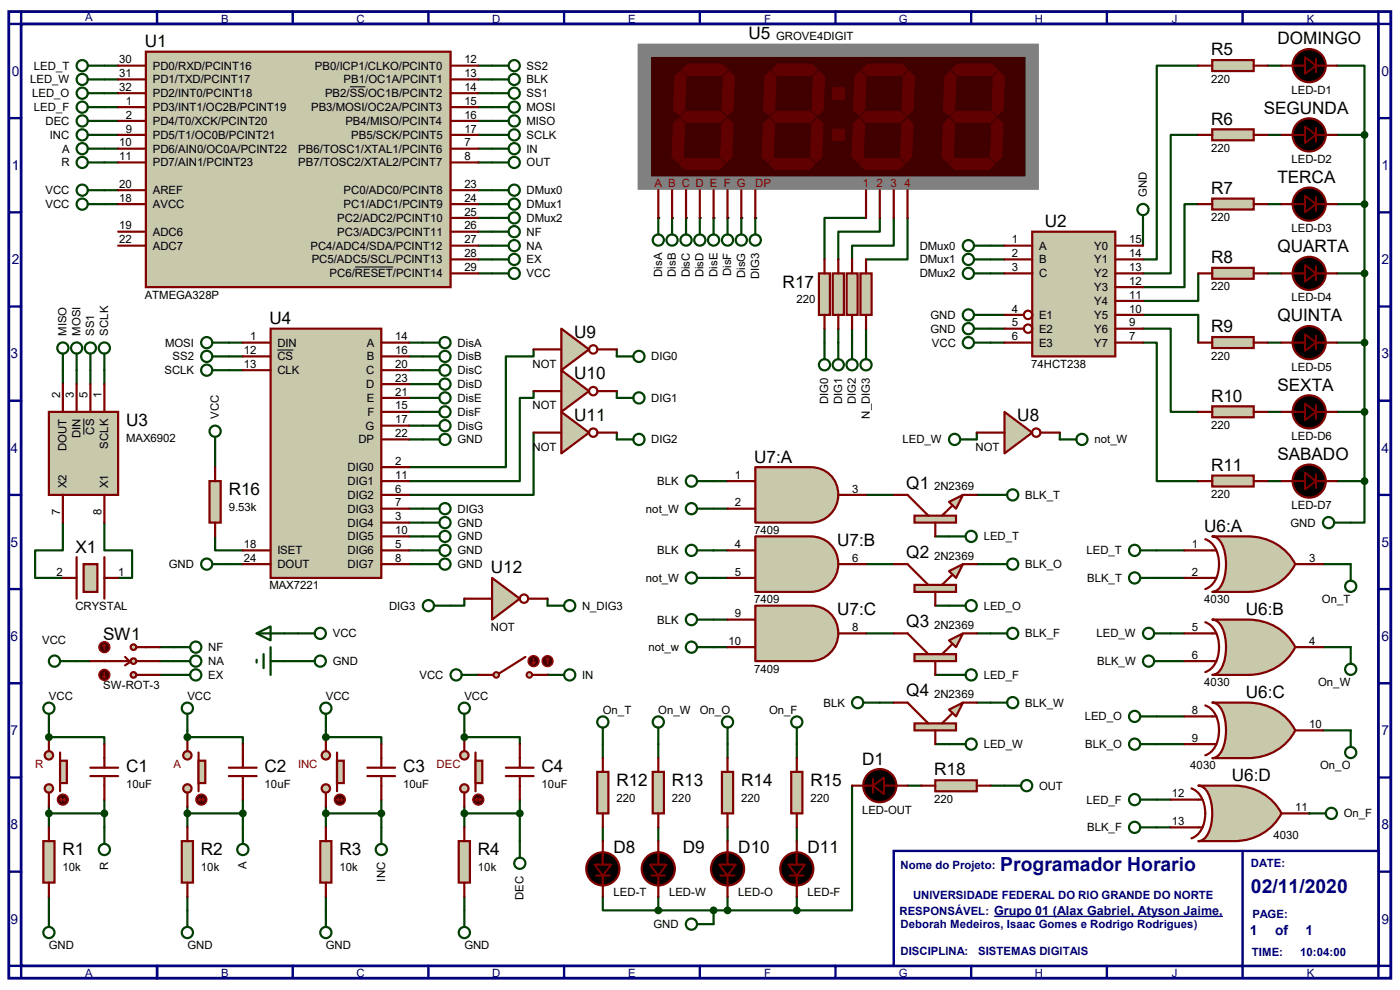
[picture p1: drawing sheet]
<svg xmlns="http://www.w3.org/2000/svg" width="297mm" height="210mm" viewBox="0 0 297 210" stroke-linecap="round" stroke-linejoin="round" font-family="sans-serif">
<defs><g id="words">
<g font-size="4.1" fill="#000080">
<text x="212.2" y="184.7">Programador Horario</text>
<text x="265.4" y="189.4">02/11/2020</text>
</g>
<g font-size="3.6">
<text x="30.7" y="10">U1</text>
<text x="158.8" y="8.2">U5</text>
<text x="256.9" y="11.7">R5</text>
<text x="271" y="9.4">DOMINGO</text>
<text x="256.9" y="26.4">R6</text>
<text x="268.1" y="24.1">SEGUNDA</text>
<text x="256.9" y="41.1">R7</text>
<text x="271" y="38.8">TERCA</text>
<text x="221.7" y="48.2">U2</text>
<text x="271" y="53.5">QUARTA</text>
<text x="256.9" y="55.8">R8</text>
<text x="166" y="61">R17</text>
<text x="57.1" y="68.7">U4</text>
<text x="121.8" y="71.7">U9</text>
<text x="256.9" y="70.5">R9</text>
<text x="271" y="68.2">QUINTA</text>
<text x="121.8" y="80.5">U10</text>
<text x="271" y="82.8">SEXTA</text>
<text x="121.8" y="89.3">U11</text>
<text x="215.8" y="89.3">U8</text>
<text x="256.9" y="85.2">R10</text>
<text x="26.8" y="90.4">U3</text>
<text x="160" y="98.1">U7:A</text>
<text x="256.9" y="99.9">R11</text>
<text x="271" y="97.5">SABADO</text>
<text x="48.5" y="105.1">R16</text>
<text x="192.3" y="103.6">Q1</text>
<text x="255.5" y="112.8">U6:A</text>
<text x="16" y="117.2">X1</text>
<text x="177.6" y="115.7">U7:B</text>
<text x="192.3" y="118.3">Q2</text>
<text x="104.1" y="121.6">U12</text>
<text x="177.6" y="130.4">U7:C</text>
<text x="264.3" y="130.4">U6:B</text>
<text x="21.9" y="135.7">SW1</text>
<text x="192.3" y="133">Q3</text>
<text x="192.3" y="147.7">Q4</text>
<text x="264.3" y="148">U6:C</text>
<text x="26.8" y="163.9">C1</text>
<text x="56.1" y="163.9">C2</text>
<text x="85.5" y="163.9">C3</text>
<text x="114.9" y="163.9">C4</text>
<text x="130.8" y="166.8">R12</text>
<text x="142.5" y="166.8">R13</text>
<text x="157.2" y="166.8">R14</text>
<text x="171.9" y="166.8">R15</text>
<text x="182.9" y="162.2">D1</text>
<text x="198.2" y="164.5">R18</text>
<text x="261.3" y="165.7">U6:D</text>
<text x="13.3" y="181.5">R1</text>
<text x="42.6" y="181.5">R2</text>
<text x="72" y="181.5">R3</text>
<text x="101.4" y="181.5">R4</text>
<text x="130.2" y="180.9">D8</text>
<text x="144.9" y="180.9">D9</text>
<text x="156.6" y="180.9">D10</text>
<text x="171.3" y="180.9">D11</text>
</g>
<g font-size="2.9" fill="#000080">
<text x="2.5" y="16.1">0</text>
<text x="293.1" y="16.1">0</text>
<text x="2.5" y="36.1">1</text>
<text x="293.1" y="36.1">1</text>
<text x="2.5" y="56">2</text>
<text x="293.1" y="56">2</text>
<text x="2.2" y="76">3</text>
<text x="293.1" y="76">3</text>
<text x="2.2" y="96">4</text>
<text x="293.1" y="96">4</text>
<text x="2.2" y="116">5</text>
<text x="293.1" y="116">5</text>
<text x="2.2" y="136">6</text>
<text x="293.1" y="136">6</text>
<text x="2.2" y="156">7</text>
<text x="293.1" y="156">7</text>
<text x="2.2" y="175.9">8</text>
<text x="293.1" y="175.9">8</text>
<text x="2.2" y="195.9">9</text>
<text x="293.1" y="195.9">9</text>
<text x="265.2" y="198.3">1</text>
<text x="270.5" y="198.3">of</text>
<text x="276.9" y="198.3">1</text>
</g>
<g font-size="2.4" fill="#000080">
<text x="18.1" y="4.5">A</text>
<text x="46.9" y="4.8">B</text>
<text x="75.6" y="4.8">C</text>
<text x="104.4" y="4.8">D</text>
<text x="133.3" y="4.8">E</text>
<text x="162.1" y="4.8">F</text>
<text x="190.7" y="4.8">G</text>
<text x="219.5" y="4.8">H</text>
<text x="248.6" y="4.8">J</text>
<text x="277.2" y="4.8">K</text>
<text x="191.1" y="184.4">Nome do Projeto:</text>
<text x="265.4" y="183.9">DATE:</text>
<text x="193.7" y="190.8">UNIVERSIDADE FEDERAL DO RIO GRANDE DO NORTE</text>
<text x="190.8" y="194">RESPONSÁVEL: Grupo 01 (Alax Gabriel, Atyson Jaime,</text>
<text x="191.1" y="196.8">Deborah Medeiros, Isaac Gomes e Rodrigo Rodrigues)</text>
<text x="265.7" y="194.7">PAGE:</text>
<text x="191.1" y="202.6">DISCIPLINA:</text>
<text x="207.5" y="202.6">SISTEMAS DIGITAIS</text>
<text x="265.6" y="202.8">TIME:</text>
<text x="275.8" y="202.8">10:04:00</text>
<text x="18.1" y="207.2">A</text>
<text x="46.9" y="207.2">B</text>
<text x="75.6" y="207.2">C</text>
<text x="104.4" y="207.2">D</text>
<text x="133.3" y="207.2">E</text>
<text x="162.1" y="207.2">F</text>
<text x="190.7" y="207.2">G</text>
<text x="219.5" y="207.2">H</text>
<text x="248.6" y="207.2">J</text>
<text x="277.2" y="207.2">K</text>
</g>
<g font-size="2.4">
<text x="164.7" y="8.6">GROVE4DIGIT</text>
<text x="6.4" y="17.7">LED_W</text>
<text x="7.2" y="14.8">LED_T</text>
<text x="25.3" y="16.3">31</text>
<text x="25.3" y="13.4">30</text>
<text x="32.4" y="17.7">PD1/TXD/PCINT17</text>
<text x="32.4" y="14.8">PD0/RXD/PCINT16</text>
<text x="66.8" y="14.8">PB0/ICP1/CLKO/PCINT0</text>
<text x="72.9" y="17.7">PB1/OC1A/PCINT1</text>
<text x="98.5" y="13.4">12</text>
<text x="98.5" y="16.3">13</text>
<text x="111.7" y="17.7">BLK</text>
<text x="111.7" y="14.8">SS2</text>
<text x="256.9" y="17.5">220</text>
<text x="6.8" y="20.6">LED_O</text>
<text x="7.2" y="23.6">LED_F</text>
<text x="25.3" y="19.3">32</text>
<text x="26.7" y="22.2">1</text>
<text x="32.4" y="23.6">PD3/INT1/OC2B/PCINT19</text>
<text x="32.4" y="20.6">PD2/INT0/PCINT18</text>
<text x="66" y="23.6">PB3/MOSI/OC2A/PCINT3</text>
<text x="69" y="20.6">PB2/SS/OC1B/PCINT2</text>
<text x="98.5" y="22.2">15</text>
<text x="98.5" y="19.3">14</text>
<text x="111.7" y="23.6">MOSI</text>
<text x="111.7" y="20.6">SS1</text>
<text x="274" y="19.9">LED-D1</text>
<text x="9.7" y="26.5">DEC</text>
<text x="10.6" y="29.5">INC</text>
<text x="26.7" y="28.1">9</text>
<text x="26.7" y="25.1">2</text>
<text x="32.4" y="29.5">PD5/T1/OC0B/PCINT21</text>
<text x="32.4" y="26.5">PD4/T0/XCK/PCINT20</text>
<text x="73.3" y="26.5">PB4/MISO/PCINT4</text>
<text x="74.5" y="29.5">PB5/SCK/PCINT5</text>
<text x="98.5" y="25.1">16</text>
<text x="98.5" y="28.1">17</text>
<text x="111.7" y="29.5">SCLK</text>
<text x="111.7" y="26.5">MISO</text>
<text x="13" y="35.3">R</text>
<text x="13.2" y="32.4">A</text>
<text x="25.3" y="31">10</text>
<text x="25.3" y="34">11</text>
<text x="32.4" y="32.4">PD6/AIN0/OC0A/PCINT22</text>
<text x="32.4" y="35.3">PD7/AIN1/PCINT23</text>
<text x="63.3" y="35.3">PB7/TOSC2/XTAL2/PCINT7</text>
<text x="63.3" y="32.4">PB6/TOSC1/XTAL1/PCINT6</text>
<text x="98.5" y="34">8</text>
<text x="98.5" y="31">7</text>
<text x="111.7" y="32.4">IN</text>
<text x="111.7" y="35.3">OUT</text>
<text x="256.9" y="32.2">220</text>
<text x="274" y="34.5">LED-D2</text>
<text x="9.7" y="41.2">VCC</text>
<text x="25.3" y="39.8">20</text>
<text x="32.4" y="41.2">AREF</text>
<text x="72.9" y="41.2">PC0/ADC0/PCINT8</text>
<text x="98.5" y="39.8">23</text>
<text x="111.7" y="41.2">DMux0</text>
<text x="243.3" y="41.8" transform="rotate(-90 243.3 41.8)">GND</text>
<text x="9.7" y="44.2">VCC</text>
<text x="25.3" y="42.8">18</text>
<text x="32.4" y="44.2">AVCC</text>
<text x="71.5" y="47.1">PC2/ADC2/PCINT10</text>
<text x="72.9" y="44.2">PC1/ADC1/PCINT9</text>
<text x="98.5" y="45.7">25</text>
<text x="98.5" y="42.8">24</text>
<text x="111.7" y="47.1">DMux2</text>
<text x="111.7" y="44.2">DMux1</text>
<text x="256.9" y="46.9">220</text>
<text x="25.3" y="48.6">19</text>
<text x="25.3" y="51.6">22</text>
<text x="32.4" y="50">ADC6</text>
<text x="32.4" y="53">ADC7</text>
<text x="65.9" y="53">PC4/ADC4/SDA/PCINT12</text>
<text x="71.5" y="50">PC3/ADC3/PCINT11</text>
<text x="98.5" y="51.6">27</text>
<text x="98.5" y="48.6">26</text>
<text x="111.7" y="50">NF</text>
<text x="111.7" y="53">NA</text>
<text x="195.1" y="53">DMux0</text>
<text x="214.7" y="51.6">1</text>
<text x="220.4" y="53">A</text>
<text x="232.2" y="53">Y0</text>
<text x="239.5" y="51.6">15</text>
<text x="274" y="49.2">LED-D3</text>
<text x="66.1" y="55.9">PC5/ADC5/SCL/PCINT13</text>
<text x="69.9" y="58.8">PC6/RESET/PCINT14</text>
<text x="98.5" y="57.5">29</text>
<text x="98.5" y="54.5">28</text>
<text x="111.7" y="55.9">EX</text>
<text x="111.7" y="58.8">VCC</text>
<text x="140.5" y="58.7" transform="rotate(-90 140.5 58.7)">DisA</text>
<text x="143.4" y="58.7" transform="rotate(-90 143.4 58.7)">DisB</text>
<text x="146.3" y="58.8" transform="rotate(-90 146.3 58.8)">DisC</text>
<text x="149.3" y="58.8" transform="rotate(-90 149.3 58.8)">DisD</text>
<text x="152.2" y="58.7" transform="rotate(-90 152.2 58.7)">DisE</text>
<text x="155.2" y="58.6" transform="rotate(-90 155.2 58.6)">DisF</text>
<text x="158.1" y="59" transform="rotate(-90 158.1 59)">DisG</text>
<text x="161" y="59.3" transform="rotate(-90 161 59.3)">DIG3</text>
<text x="195.1" y="55.9">DMux1</text>
<text x="195.1" y="58.8">DMux2</text>
<text x="214.7" y="54.5">2</text>
<text x="214.7" y="57.5">3</text>
<text x="220.4" y="55.9">B</text>
<text x="220.4" y="58.8">C</text>
<text x="232.2" y="55.9">Y1</text>
<text x="232.2" y="58.8">Y2</text>
<text x="239.5" y="54.5">14</text>
<text x="239.5" y="57.5">13</text>
<text x="30.7" y="63.4">ATMEGA328P</text>
<text x="169" y="64.3">220</text>
<text x="232.2" y="61.8">Y3</text>
<text x="232.2" y="64.7">Y4</text>
<text x="239.5" y="60.4">12</text>
<text x="239.5" y="63.3">11</text>
<text x="256.9" y="61.6">220</text>
<text x="274" y="63.9">LED-D4</text>
<text x="14.1" y="71.2" transform="rotate(-90 14.1 71.2)">MISO</text>
<text x="17.1" y="71.2" transform="rotate(-90 17.1 71.2)">MOSI</text>
<text x="20" y="71.2" transform="rotate(-90 20 71.2)">SS1</text>
<text x="22.9" y="71.2" transform="rotate(-90 22.9 71.2)">SCLK</text>
<text x="197.4" y="67.6">GND</text>
<text x="197.4" y="70.6">GND</text>
<text x="214.7" y="69.2">5</text>
<text x="214.7" y="66.3">4</text>
<text x="220.4" y="70.6">E2</text>
<text x="220.4" y="67.6">E1</text>
<text x="232.2" y="67.6">Y5</text>
<text x="232.2" y="70.6">Y6</text>
<text x="239.5" y="66.3">10</text>
<text x="239.5" y="69.2">9</text>
<text x="35" y="73.5">MOSI</text>
<text x="36.6" y="76.5">SS2</text>
<text x="51.7" y="75.1">12</text>
<text x="53.1" y="72.2">1</text>
<text x="58.8" y="73.5">DIN</text>
<text x="58.8" y="76.5">CS</text>
<text x="77.8" y="73.5">A</text>
<text x="77.8" y="76.5">B</text>
<text x="83.8" y="72.2">14</text>
<text x="83.8" y="75.1">16</text>
<text x="97.1" y="73.5">DisA</text>
<text x="97.1" y="76.5">DisB</text>
<text x="138.2" y="76.5">DIG0</text>
<text x="197.7" y="73.5">VCC</text>
<text x="214.7" y="72.2">6</text>
<text x="220.4" y="73.5">E3</text>
<text x="232.2" y="73.5">Y7</text>
<text x="239.5" y="72.2">7</text>
<text x="256.9" y="76.3">220</text>
<text x="34.9" y="79.4">SCLK</text>
<text x="51.7" y="78">13</text>
<text x="58.8" y="79.4">CLK</text>
<text x="77.7" y="79.4">C</text>
<text x="77.7" y="82.3">D</text>
<text x="83.8" y="78">20</text>
<text x="83.8" y="81">23</text>
<text x="83.8" y="83.9">21</text>
<text x="97.1" y="82.3">DisD</text>
<text x="97.1" y="79.4">DisC</text>
<text x="113" y="78.1">NOT</text>
<text x="218.7" y="78.1">74HCT238</text>
<text x="274" y="78.6">LED-D5</text>
<text x="12.7" y="84.4" transform="rotate(-90 12.7 84.4)">2</text>
<text x="15.7" y="84.4" transform="rotate(-90 15.7 84.4)">3</text>
<text x="18.6" y="84.4" transform="rotate(-90 18.6 84.4)">5</text>
<text x="21.5" y="84.4" transform="rotate(-90 21.5 84.4)">1</text>
<text x="46.4" y="88.8" transform="rotate(-90 46.4 88.8)">VCC</text>
<text x="77.8" y="85.3">E</text>
<text x="77.9" y="88.2">F</text>
<text x="83.8" y="86.9">15</text>
<text x="83.8" y="89.8">17</text>
<text x="97.1" y="85.3">DisE</text>
<text x="97.1" y="88.2">DisF</text>
<text x="113" y="86.9">NOT</text>
<text x="138.2" y="85.3">DIG1</text>
<text x="175.7" y="85.7" transform="rotate(-90 175.7 85.7)">DIG0</text>
<text x="178.6" y="85.7" transform="rotate(-90 178.6 85.7)">DIG1</text>
<text x="181.6" y="85.7" transform="rotate(-90 181.6 85.7)">DIG2</text>
<text x="184.5" y="88.8" transform="rotate(-90 184.5 88.8)">N_DIG3</text>
<text x="14.1" y="95.7" transform="rotate(-90 14.1 95.7)">DOUT</text>
<text x="17.1" y="93" transform="rotate(-90 17.1 93)">DIN</text>
<text x="20" y="92.2" transform="rotate(-90 20 92.2)">CS</text>
<text x="22.9" y="95.2" transform="rotate(-90 22.9 95.2)">SCLK</text>
<text x="26.8" y="93.7">MAX6902</text>
<text x="76" y="94.1">DP</text>
<text x="77.5" y="91.1">G</text>
<text x="83.8" y="92.7">22</text>
<text x="97.1" y="91.1">DisG</text>
<text x="97.1" y="94.1">GND</text>
<text x="113" y="95.7">NOT</text>
<text x="138.2" y="94.1">DIG2</text>
<text x="191.5" y="94.1">LED_W</text>
<text x="207" y="95.7">NOT</text>
<text x="232.2" y="94.1">not_W</text>
<text x="256.9" y="91">220</text>
<text x="274" y="93.3">LED-D6</text>
<text x="73.7" y="99.9">DIG0</text>
<text x="83.8" y="98.6">2</text>
<text x="83.8" y="101.6">11</text>
<text x="155.9" y="101.6">1</text>
<text x="14.1" y="103.5" transform="rotate(-90 14.1 103.5)">X2</text>
<text x="22.9" y="103.5" transform="rotate(-90 22.9 103.5)">X1</text>
<text x="73.7" y="102.9">DIG1</text>
<text x="73.7" y="105.8">DIG2</text>
<text x="83.8" y="104.5">6</text>
<text x="83.8" y="107.4">7</text>
<text x="139.4" y="102.9">BLK</text>
<text x="155.9" y="107.4">2</text>
<text x="180.8" y="104.5">3</text>
<text x="198.2" y="104">2N2369</text>
<text x="217.5" y="105.8">BLK_T</text>
<text x="256.9" y="105.7">220</text>
<text x="274" y="108">LED-D7</text>
<text x="12.7" y="109.3" transform="rotate(-90 12.7 109.3)">7</text>
<text x="21.5" y="109.3" transform="rotate(-90 21.5 109.3)">8</text>
<text x="48.5" y="108.4">9.53k</text>
<text x="73.7" y="108.8">DIG3</text>
<text x="73.7" y="111.7">DIG4</text>
<text x="83.8" y="110.4">3</text>
<text x="83.8" y="113.3">10</text>
<text x="97.1" y="111.7">GND</text>
<text x="97.1" y="108.8">DIG3</text>
<text x="137" y="108.8">not_W</text>
<text x="160" y="113.3">7409</text>
<text x="273.8" y="111.7">GND</text>
<text x="51.7" y="116.2">18</text>
<text x="51.7" y="119.2">24</text>
<text x="58.8" y="117.6">ISET</text>
<text x="73.7" y="114.6">DIG5</text>
<text x="73.7" y="117.6">DIG6</text>
<text x="83.8" y="116.2">5</text>
<text x="83.8" y="119.2">8</text>
<text x="97.1" y="114.6">GND</text>
<text x="97.1" y="117.6">GND</text>
<text x="139.4" y="117.6">BLK</text>
<text x="155.9" y="116.2">4</text>
<text x="180.8" y="119.2">6</text>
<text x="198.2" y="118.7">2N2369</text>
<text x="208.7" y="114.6">LED_T</text>
<text x="230.5" y="117.6">LED_T</text>
<text x="252.9" y="116.2">1</text>
<text x="277.7" y="119.2">3</text>
<text x="12" y="122.1">2</text>
<text x="25.1" y="122.1">1</text>
<text x="35.8" y="120.5">GND</text>
<text x="57.1" y="125.1">MAX7221</text>
<text x="58.8" y="120.5">DOUT</text>
<text x="73.7" y="120.5">DIG7</text>
<text x="97.1" y="120.5">GND</text>
<text x="137" y="123.4">not_W</text>
<text x="155.9" y="122.1">5</text>
<text x="217.5" y="120.5">BLK_O</text>
<text x="230.6" y="123.4">BLK_T</text>
<text x="252.9" y="122.1">2</text>
<text x="16" y="129.5">CRYSTAL</text>
<text x="82.5" y="129.3">DIG3</text>
<text x="123.5" y="129.3">N_DIG3</text>
<text x="155.9" y="130.9">9</text>
<text x="160" y="128">7409</text>
<text x="208.7" y="129.3">LED_O</text>
<text x="255.5" y="128">4030</text>
<text x="280.5" y="127.8">On_T</text>
<text x="8.9" y="136.6">VCC</text>
<text x="70.6" y="135.2">VCC</text>
<text x="104.1" y="133.9">NOT</text>
<text x="139.4" y="132.3">BLK</text>
<text x="154.6" y="136.8">10</text>
<text x="180.8" y="133.9">8</text>
<text x="198.2" y="133.4">2N2369</text>
<text x="217.5" y="135.2">BLK_F</text>
<text x="232.6" y="135.2">LED_W</text>
<text x="252.9" y="133.9">5</text>
<text x="277.7" y="136.8">4</text>
<text x="44.2" y="138.1">NF</text>
<text x="44.2" y="141.1">NA</text>
<text x="70.6" y="141.1">GND</text>
<text x="137.6" y="138.1">not_w</text>
<text x="160" y="142.7">7409</text>
<text x="232.7" y="141.1">BLK_W</text>
<text x="252.9" y="139.7">6</text>
<text x="10.4" y="148.4">VCC</text>
<text x="21.9" y="146.2">SW-ROT-3</text>
<text x="39.8" y="148.4">VCC</text>
<text x="44.2" y="144">EX</text>
<text x="69.1" y="148.4">VCC</text>
<text x="89" y="144">VCC</text>
<text x="98.5" y="148.4">VCC</text>
<text x="123.5" y="144">IN</text>
<text x="174.7" y="149.9">BLK</text>
<text x="198.2" y="148.1">2N2369</text>
<text x="208.7" y="144">LED_F</text>
<text x="217.5" y="149.9">BLK_W</text>
<text x="255.5" y="145.6">4030</text>
<text x="279.7" y="145.5">On_W</text>
<text x="127.9" y="151.4">On_T</text>
<text x="139.7" y="151.4">On_W</text>
<text x="148.5" y="151.4">On_O</text>
<text x="163.2" y="151.4">On_F</text>
<text x="230.1" y="152.8">LED_O</text>
<text x="252.9" y="151.5">8</text>
<text x="277.7" y="154.4">10</text>
<text x="208.7" y="158.7">LED_W</text>
<text x="230.3" y="158.7">BLK_O</text>
<text x="252.9" y="157.4">9</text>
<text x="26.8" y="167.2">10uF</text>
<text x="56.1" y="167.2">10uF</text>
<text x="85.5" y="167.2">10uF</text>
<text x="114.9" y="167.2">10uF</text>
<text x="220.4" y="167.5">OUT</text>
<text x="252.5" y="163.2">4030</text>
<text x="280.1" y="163.1">On_O</text>
<text x="130.8" y="170.1">220</text>
<text x="142.5" y="170.1">220</text>
<text x="157.2" y="170.1">220</text>
<text x="171.9" y="170.1">220</text>
<text x="182.9" y="172.6">LED-OUT</text>
<text x="198.2" y="170.3">220</text>
<text x="230.5" y="170.5">LED_F</text>
<text x="248.6" y="169.1">12</text>
<text x="274.8" y="172">11</text>
<text x="285.1" y="173.4">On_F</text>
<text x="230.6" y="176.4">BLK_F</text>
<text x="248.6" y="175">13</text>
<text x="270.2" y="177.9">4030</text>
<text x="13.3" y="184.8">10k</text>
<text x="22.9" y="184.6" transform="rotate(-90 22.9 184.6)">R</text>
<text x="42.6" y="184.8">10k</text>
<text x="52.3" y="184.4" transform="rotate(-90 52.3 184.4)">A</text>
<text x="72" y="184.8">10k</text>
<text x="101.4" y="184.8">10k</text>
<text x="81.7" y="187" transform="rotate(-90 81.7 187)">INC</text>
<text x="111.1" y="190.9" transform="rotate(-90 111.1 190.9)">DEC</text>
<text x="130.2" y="190.1">LED-T</text>
<text x="141.9" y="190.1">LED-W</text>
<text x="156.6" y="190.1">LED-O</text>
<text x="171.3" y="190.1">LED-F</text>
<text x="138.6" y="196.9">GND</text>
<text x="10.4" y="201.3">GND</text>
<text x="39.8" y="201.3">GND</text>
<text x="69.1" y="201.3">GND</text>
<text x="98.5" y="201.3">GND</text>
</g>
<g font-size="2.4" fill="#800000">
<text x="138.9" y="39.6">A B C D E F G</text>
<text x="160.2" y="39.6">DP</text>
<text x="183" y="39.6">1 2 3 4</text>
<text x="7.5" y="163">R</text>
<text x="36.8" y="163">A</text>
<text x="63.2" y="163">INC</text>
<text x="92.6" y="163">DEC</text>
</g>
</g></defs>
<path d="M1.9 2.5h293.2v205h-293.2zM4.5 5.1h287.9v199.8h-287.9z" fill="none" stroke="#000080" stroke-width=".59"/>
<path d="M4.5 2.5v2.6h-2.6M33.3 2.5v2.6" fill="none" stroke="#000080" stroke-width=".51"/>
<path d="M189.6 180.5h102.8v24.4h-102.8z" fill="#fff" stroke="#000080" stroke-width=".51"/>
<g fill="none" stroke="#000080" stroke-width=".51">
<path d="M62.1 2.5v2.6M90.9 2.5v2.6M119.7 2.5v2.6M148.5 2.5v2.6M177.2 2.5v2.6M206 2.5v2.6M234.8 2.5v2.6M263.6 2.5v2.6M292.4 2.5v2.6h2.7M1.9 25.1h2.6M292.4 25.1h2.7M1.9 45h2.6"/>
<path d="M292.4 45h2.7M1.9 65h2.6M292.4 65h2.7M1.9 85h2.6M292.4 85h2.7M1.9 105h2.6M292.4 105h2.7M1.9 125h2.6M292.4 125h2.7M1.9 144.9h2.6M292.4 144.9h2.7M1.9 164.9h2.6"/>
<path d="M292.4 164.9h2.7M1.9 184.9h2.6M263.6 180.5v27M292.4 184.9h2.7M1.9 204.9h2.6v2.6M33.3 204.9v2.6M62.1 204.9v2.6M90.9 204.9v2.6M119.7 204.9v2.6M148.5 204.9v2.6M177.2 204.9v2.6M206 204.9v2.6"/>
<path d="M234.8 204.9v2.6M295.1 204.9h-2.7v2.6"/>
</g>
<path d="M210.9 194.4h48.5" fill="none" stroke="#000080" stroke-width=".3"/>
<path d="M22.1 40.3h3M22.1 43.3h3M60.3 134.4h2.9M10.4 154.9v1.5M60.3 140.3h2.9M10.4 190.2v2.9" fill="none" stroke="#004000" stroke-width=".47"/>
<circle cx="10.4" cy="156.4" r=".23" fill="#004000"/>
<path d="M10.4 156.4h11.7v1.5M39.8 154.9v1.5M10.4 171.1v4.4M10.4 172.6h11.7M22.1 169.6v5.9M39.8 190.2v2.9" fill="none" stroke="#004000" stroke-width=".47"/>
<circle cx="39.8" cy="156.4" r=".23" fill="#004000"/>
<path d="M39.8 156.4h11.7v1.5M69.1 154.9v1.5M39.8 171.1v4.4M39.8 172.6h11.7M51.5 169.6v5.9M69.1 190.2v2.9" fill="none" stroke="#004000" stroke-width=".47"/>
<circle cx="69.1" cy="156.4" r=".23" fill="#004000"/>
<path d="M69.1 156.4h11.8v1.5M98.5 154.9v1.5M69.1 171.1v4.4M69.1 172.6h11.8M80.9 169.6v5.9M98.5 190.2v2.9" fill="none" stroke="#004000" stroke-width=".47"/>
<circle cx="98.5" cy="156.4" r=".23" fill="#004000"/>
<g fill="none" stroke="#004000" stroke-width=".47">
<path d="M22.1 13.9h3M22.1 16.8h3M22.1 19.8h3M101.5 16.8h2.9M101.5 19.8h2.9M254.2 13.9h-8.8v41.1h-2.9M268.9 13.9h3M283.6 13.9h5.9v14.7M22.1 28.6h3M22.1 22.7h3M22.1 25.7h3M22.1 31.5h3"/>
<path d="M22.1 34.5h3M101.5 28.6h2.9M101.5 22.7h2.9M101.5 25.7h2.9M101.5 31.5h2.9M101.5 34.5h2.9M254.2 28.6h-5.8v29.4h-5.9M268.9 28.6h3M283.6 28.6h5.9M289.5 28.6v73.5M101.5 43.3h2.9M101.5 58h2.9"/>
<path d="M101.5 52.1h2.9M101.5 55h2.9M101.5 40.3h2.9M101.5 46.2h2.9M101.5 49.1h2.9M186.6 46.2v2.9h-8.8v5.9M189.6 46.2v5.9h-8.8v2.9M192.5 46.2v8.8h-8.8M210.1 58h3M210.1 52.1h3M210.1 55h3M242.5 49.1v3"/>
<path d="M254.2 43.3h-2.9v17.6h-8.8M254.2 58v5.8h-11.7M268.9 43.3h3M268.9 58h3M283.6 43.3h5.9M283.6 58h5.9M13.3 78.5v3M16.3 78.5v3M19.2 78.5v3M22.1 78.5v3M48.6 72.7h2.9M48.6 75.6h2.9"/>
<path d="M48.6 78.5h2.9M86.8 72.7h2.9M86.8 75.6h2.9M86.8 78.5h2.9M210.1 72.7h3M210.1 66.8h3M210.1 69.7h3M242.5 66.8h11.7v5.9M242.5 69.7h5.9v17.7h5.8M242.5 72.7h2.9v29.4h8.8M268.9 72.7h3M283.6 72.7h5.9"/>
<path d="M45.6 96.2v2.9M86.8 87.4h2.9M86.8 81.5h2.9M86.8 84.4h2.9M86.8 90.3h2.9M86.8 93.2h2.9M207.2 91.8v1.4M224.8 91.8v1.4M268.9 87.4h3M283.6 87.4h5.9M13.3 110.9v5.9h-5.8v5.8h5.8M22.1 110.9v5.9h5.9v5.8h-2.9"/>
<path d="M45.6 113.8v3h5.9M48.6 119.7h2.9M86.8 119.7h2.9M86.8 110.9h2.9M86.8 113.8h2.9M86.8 116.8h2.9M151.4 102.1h2.9M151.4 116.8h2.9M151.4 107.9h2.9M183.7 119.7h5.9M183.7 105h5.9M198.4 113.8h2.9"/>
<path d="M207.2 119.7h2.9M207.2 105h2.9M268.9 102.1h3M283.6 102.1h5.9M289.5 102.1v8.8h-2.9M33.9 137.3h2.9M151.4 137.3h2.9M151.4 122.6h2.9M151.4 131.4h2.9M183.7 134.4h5.9M198.4 128.5h2.9M207.2 134.4h2.9"/>
<path d="M16.3 140.3h2.9M33.9 140.3h2.9M33.9 143.2h2.9M98.5 156.4h11.8v1.5M127.9 157.9v2.9M139.7 157.9v2.9M154.3 157.9v2.9M169 157.9v2.9M186.6 149.1h3M198.4 143.2h2.9M198.4 157.9h2.9M207.2 149.1h2.9"/>
<path d="M98.5 171.1v4.4M98.5 172.6h11.8M110.3 169.6v8.8M127.9 175.5v2.9M139.7 175.5v2.9M154.3 175.5v2.9M169 175.5v2.9"/>
</g>
<g fill="#004000">
<circle cx="139.7" cy="46.2" r=".23"/>
<circle cx="142.6" cy="46.2" r=".23"/>
<circle cx="145.5" cy="46.2" r=".23"/>
<circle cx="148.5" cy="46.2" r=".23"/>
<circle cx="151.4" cy="46.2" r=".23"/>
<circle cx="154.3" cy="46.2" r=".23"/>
<circle cx="157.3" cy="46.2" r=".23"/>
<circle cx="160.2" cy="46.2" r=".23"/>
</g>
<g fill="none" stroke="#004000" stroke-width=".47">
<path d="M183.7 46.2h-8.8v8.8M113.2 74.1v1.5h-5.9v23.5h-20.5M130.9 74.1v1.5M174.9 69.7v3M177.8 69.7v3M180.8 69.7v3M183.7 69.7v3M113.2 83v1.4h-2.9v17.7h-23.5M113.2 91.8v13.2h-26.4M130.9 83v1.4M130.9 91.8v1.4M245.4 116.8h5.9"/>
<path d="M280.7 119.7h5.9M116.2 127v1.5M245.4 122.6h5.9M248.4 134.4h2.9M280.7 137.3h5.9M245.4 152h5.9M245.4 157.9h5.9M248.4 140.3h2.9M280.7 154.9h5.9M245.4 169.6h3M245.4 175.5h3"/>
</g>
<circle cx="277.7" cy="172.6" r=".23" fill="#004000"/>
<path d="M101.5 13.9h2.9M86.8 107.9h2.9M98.5 127v1.5h-2.9M127.9 190.2v2.9h11.8M139.7 190.2v2.9M151.4 193.1v2.9M154.3 190.2v2.9h-14.6" fill="none" stroke="#004000" stroke-width=".47"/>
<g fill="#004000">
<circle cx="101.5" cy="143.2" r=".23"/>
<circle cx="116.2" cy="143.2" r=".23"/>
</g>
<path d="M180.8 166.7v26.4h-11.8M192.5 166.7h3M210.1 166.7h3M154.3 193.1h14.7M169 190.2v2.9" fill="none" stroke="#004000" stroke-width=".47"/>
<path d="M30.9 11h64.7v49.9h-64.7z" fill="#c8c8aa" stroke="#800000" stroke-width=".47"/>
<g fill="none" stroke="#800000" stroke-width=".47">
<path d="M25.1 13.9h5.8M25.1 16.8h5.8M25.1 19.8h5.8M95.6 13.9h5.9M95.6 16.8h5.9M95.6 19.8h5.9M25.1 22.7h5.8M25.1 31.5h5.8M25.1 28.6h5.8M25.1 25.7h5.8M25.1 34.5h5.8M95.6 22.7h5.9"/>
<path d="M95.6 31.5h5.9M95.6 28.6h5.9M95.6 25.7h5.9M95.6 34.5h5.9M25.1 52.1h5.8M25.1 49.1h5.8M25.1 43.3h5.8M25.1 40.3h5.8M95.6 58h5.9M95.6 55h5.9M95.6 52.1h5.9M95.6 49.1h5.9"/>
<path d="M95.6 46.2h5.9M95.6 43.3h5.9M95.6 40.3h5.9"/>
</g>
<path d="M74.3 18.4h3.2M75.4 56.6h8" fill="none" stroke="#000" stroke-width=".21"/>
<g fill="none" stroke="#004000" stroke-width=".47">
<path d="M18.6 40.3h3.5M18.6 43.3h3.5M54.4 134.4l3-1.5v2.9zM54.4 134.4h5.9M54.4 140v.5M55.9 138.8v2.9M57.4 137.3v5.9M63.2 134.4h3.6M10.4 151.4v3.5M57.4 140.3h2.9M63.2 140.3h3.6"/>
<circle cx="17.4" cy="40.3" r="1.19"/>
<circle cx="17.4" cy="43.3" r="1.19"/>
<circle cx="67.9" cy="134.4" r="1.19"/>
<circle cx="10.4" cy="150.2" r="1.19"/>
<circle cx="67.9" cy="140.3" r="1.19"/>
</g>
<g fill="#c8c8aa" stroke="#800000" stroke-width=".47">
<circle cx="10.4" cy="167.3" r=".89"/>
<circle cx="10.4" cy="160.2" r=".89"/>
</g>
<path d="M12.7 159.6v8.3" fill="none" stroke="#800000" stroke-width=".47"/>
<path d="M12.7 161.4h1.5v4.7h-1.5z" fill="#c8c8aa" stroke="#800000" stroke-width=".47"/>
<path d="M10.4 156.4v2.9M10.4 168.1v3" fill="none" stroke="#800000" stroke-width=".47"/>
<circle cx="13.3" cy="169.6" r="1.19" fill="#400000" stroke="#f00" stroke-width=".25"/>
<path d="M12.7 169.6h1.2M12.7 169.6l.3 .3M13 169.3l-.3 .3M13.6 169.3l.3 .3M13.9 169.6l-.3 .3" fill="none" stroke="#f00" stroke-width=".25"/>
<path d="M9.2 178.4h2.4v8.8h-2.4z" fill="#c8c8aa" stroke="#800000" stroke-width=".47"/>
<path d="M22.1 157.9v5M10.4 175.5v2.9M19.2 164.6h5.9M19.2 162.9h5.9M22.1 164.6v5M10.4 187.2v3" fill="none" stroke="#800000" stroke-width=".47"/>
<g fill="none" stroke="#004000" stroke-width=".47">
<path d="M39.8 151.4v3.5M22.1 175.5v3.5M10.4 193.1v3.5"/>
<circle cx="39.8" cy="150.2" r="1.19"/>
<circle cx="10.4" cy="197.8" r="1.19"/>
<circle cx="22.1" cy="180.2" r="1.19"/>
</g>
<g fill="#004000" stroke="#004000" stroke-width=".47">
<circle cx="10.4" cy="156.4" r=".59"/>
<circle cx="10.4" cy="172.6" r=".59"/>
<circle cx="22.1" cy="172.6" r=".59"/>
</g>
<g fill="#c8c8aa" stroke="#800000" stroke-width=".47">
<circle cx="39.8" cy="167.3" r=".89"/>
<circle cx="39.8" cy="160.2" r=".89"/>
</g>
<path d="M42.1 159.6v8.3" fill="none" stroke="#800000" stroke-width=".47"/>
<path d="M42.1 161.4h1.5v4.7h-1.5z" fill="#c8c8aa" stroke="#800000" stroke-width=".47"/>
<path d="M39.8 156.4v2.9M39.8 168.1v3" fill="none" stroke="#800000" stroke-width=".47"/>
<circle cx="42.7" cy="169.6" r="1.19" fill="#400000" stroke="#f00" stroke-width=".25"/>
<path d="M42.1 169.6h1.2M42.1 169.6l.3 .3M42.4 169.3l-.3 .3M43 169.3l.3 .3M43.3 169.6l-.3 .3" fill="none" stroke="#f00" stroke-width=".25"/>
<path d="M38.6 178.4h2.3v8.8h-2.3z" fill="#c8c8aa" stroke="#800000" stroke-width=".47"/>
<path d="M51.5 157.9v5M39.8 175.5v2.9M48.6 164.6h5.8M48.6 162.9h5.8M51.5 164.6v5M39.8 187.2v3" fill="none" stroke="#800000" stroke-width=".47"/>
<g fill="none" stroke="#004000" stroke-width=".47">
<path d="M69.1 151.4v3.5M51.5 175.5v3.5M39.8 193.1v3.5"/>
<circle cx="69.1" cy="150.2" r="1.19"/>
<circle cx="39.8" cy="197.8" r="1.19"/>
<circle cx="51.5" cy="180.2" r="1.19"/>
</g>
<g fill="#004000" stroke="#004000" stroke-width=".47">
<circle cx="39.8" cy="156.4" r=".59"/>
<circle cx="39.8" cy="172.6" r=".59"/>
<circle cx="51.5" cy="172.6" r=".59"/>
</g>
<g fill="#c8c8aa" stroke="#800000" stroke-width=".47">
<circle cx="69.1" cy="167.3" r=".89"/>
<circle cx="69.1" cy="160.2" r=".89"/>
</g>
<path d="M71.5 159.6v8.3" fill="none" stroke="#800000" stroke-width=".47"/>
<path d="M71.5 161.4h1.4v4.7h-1.4z" fill="#c8c8aa" stroke="#800000" stroke-width=".47"/>
<path d="M69.1 156.4v2.9M69.1 168.1v3" fill="none" stroke="#800000" stroke-width=".47"/>
<circle cx="72.1" cy="169.6" r="1.19" fill="#400000" stroke="#f00" stroke-width=".25"/>
<path d="M71.5 169.6h1.1M71.5 169.6l.3 .3M71.8 169.3l-.3 .3M72.4 169.3l.2 .3M72.6 169.6l-.2 .3" fill="none" stroke="#f00" stroke-width=".25"/>
<path d="M67.9 178.4h2.4v8.8h-2.4z" fill="#c8c8aa" stroke="#800000" stroke-width=".47"/>
<path d="M80.9 157.9v5M69.1 175.5v2.9M77.9 164.6h5.9M77.9 162.9h5.9M80.9 164.6v5M69.1 187.2v3" fill="none" stroke="#800000" stroke-width=".47"/>
<g fill="none" stroke="#004000" stroke-width=".47">
<path d="M98.5 151.4v3.5M80.9 175.5v3.5M69.1 193.1v3.5"/>
<circle cx="98.5" cy="150.2" r="1.19"/>
<circle cx="69.1" cy="197.8" r="1.19"/>
<circle cx="80.9" cy="180.2" r="1.19"/>
</g>
<g fill="#004000" stroke="#004000" stroke-width=".47">
<circle cx="69.1" cy="156.4" r=".59"/>
<circle cx="69.1" cy="172.6" r=".59"/>
<circle cx="80.9" cy="172.6" r=".59"/>
</g>
<g fill="#c8c8aa" stroke="#800000" stroke-width=".47">
<circle cx="98.5" cy="167.3" r=".89"/>
<circle cx="98.5" cy="160.2" r=".89"/>
</g>
<path d="M100.9 159.6v8.3" fill="none" stroke="#800000" stroke-width=".47"/>
<path d="M100.9 161.4h1.4v4.7h-1.4z" fill="#c8c8aa" stroke="#800000" stroke-width=".47"/>
<path d="M98.5 156.4v2.9M98.5 168.1v3" fill="none" stroke="#800000" stroke-width=".47"/>
<circle cx="101.5" cy="169.6" r="1.19" fill="#400000" stroke="#f00" stroke-width=".25"/>
<path d="M100.9 169.6h1.1M100.9 169.6l.3 .3M101.2 169.3l-.3 .3M101.8 169.3l.2 .3M102 169.6l-.2 .3" fill="none" stroke="#f00" stroke-width=".25"/>
<path d="M97.3 178.4h2.4v8.8h-2.4z" fill="#c8c8aa" stroke="#800000" stroke-width=".47"/>
<path d="M110.3 157.9v5M98.5 175.5v2.9M107.3 164.6h5.9M107.3 162.9h5.9M110.3 164.6v5M98.5 187.2v3" fill="none" stroke="#800000" stroke-width=".47"/>
<g fill="none" stroke="#004000" stroke-width=".47">
<path d="M36.8 137.3h3.5M12.7 140.3h3.6M110.3 178.4v3.5M98.5 193.1v3.5"/>
<circle cx="41.5" cy="137.3" r="1.19"/>
<circle cx="11.6" cy="140.3" r="1.19"/>
<circle cx="98.5" cy="197.8" r="1.19"/>
<circle cx="110.3" cy="183.1" r="1.19"/>
</g>
<g fill="#004000" stroke="#004000" stroke-width=".47">
<circle cx="98.5" cy="156.4" r=".59"/>
<circle cx="98.5" cy="172.6" r=".59"/>
<circle cx="110.3" cy="172.6" r=".59"/>
</g>
<g fill="#c8c8aa" stroke="#800000" stroke-width=".47">
<circle cx="28.3" cy="140.3" r=".59"/>
<circle cx="28.3" cy="143.2" r=".59"/>
<circle cx="28.3" cy="137.3" r=".59"/>
</g>
<path d="M26.5 139.4l.9 .9h-8.2M28.9 137.3h5M27.4 140.5l-.9 .6M28.9 143.2h5M29.2 140.3h4.7" fill="none" stroke="#800000" stroke-width=".47"/>
<circle cx="22.1" cy="143.2" r="1.19" fill="#400000" stroke="#f00" stroke-width=".25"/>
<path d="M21.8 143.5l.3 .3M22.1 142.6v1.2M22.4 143.5l-.3 .3" fill="none" stroke="#f00" stroke-width=".25"/>
<circle cx="22.1" cy="137.3" r="1.19" fill="#400000" stroke="#f00" stroke-width=".25"/>
<path d="M22.1 136.7l.3 .3M22.1 136.7l-.3 .3M22.1 136.7v1.2" fill="none" stroke="#f00" stroke-width=".25"/>
<g fill="none" stroke="#004000" stroke-width=".47">
<path d="M36.8 140.3h3.5M36.8 143.2h3.5"/>
<circle cx="41.5" cy="143.2" r="1.19"/>
<circle cx="41.5" cy="140.3" r="1.19"/>
</g>
<g fill="#000" stroke="#800000" stroke-width=".47">
<circle cx="277.7" cy="13.9" r="3.5"/>
<circle cx="277.7" cy="28.6" r="3.5"/>
<circle cx="277.7" cy="43.3" r="3.5"/>
<circle cx="277.7" cy="58" r="3.5"/>
<circle cx="277.7" cy="72.7" r="3.5"/>
<circle cx="277.7" cy="87.4" r="3.5"/>
<circle cx="277.7" cy="102.1" r="3.5"/>
</g>
<path d="M279.2 12.4v3M279.2 27.1v3M279.2 41.8v2.9M279.2 56.5v2.9M279.2 71.2v2.9M279.2 85.9v2.9M279.2 100.6v2.9" fill="none" stroke="#800000" stroke-width=".42"/>
<g fill="none" stroke="#800000" stroke-width=".47">
<path d="M271.9 13.9h5M279.2 13.9h4.4M271.9 28.6h5M279.2 28.6h4.4M271.9 43.3h5M271.9 58h5M279.2 43.3h4.4M279.2 58h4.4M271.9 72.7h5M279.2 72.7h4.4M271.9 87.4h5M279.2 87.4h4.4"/>
<path d="M271.9 102.1h5M279.2 102.1h4.4"/>
</g>
<path d="M276.9 12.1l2.3 1.8-2.3 1.8zM276.9 26.8l2.3 1.8-2.3 1.8zM276.9 41.5l2.3 1.8-2.3 1.7zM276.9 56.2l2.3 1.8-2.3 1.7zM276.9 70.9l2.3 1.8-2.3 1.7zM276.9 85.6l2.3 1.8-2.3 1.7zM276.9 100.3l2.3 1.8-2.3 1.7z" fill="#000" stroke="#800000" stroke-width=".42"/>
<path d="M257.2 12.7h8.8v2.4h-8.8z" fill="#c8c8aa" stroke="#800000" stroke-width=".47"/>
<path d="M254.2 13.9h3M266 13.9h2.9" fill="none" stroke="#800000" stroke-width=".47"/>
<path d="M257.2 27.4h8.8v2.4h-8.8z" fill="#c8c8aa" stroke="#800000" stroke-width=".47"/>
<path d="M254.2 28.6h3M266 28.6h2.9" fill="none" stroke="#800000" stroke-width=".47"/>
<path d="M257.2 42.1h8.8v2.3h-8.8z" fill="#c8c8aa" stroke="#800000" stroke-width=".47"/>
<path d="M254.2 43.3h3M266 43.3h2.9" fill="none" stroke="#800000" stroke-width=".47"/>
<path d="M257.2 56.8h8.8v2.3h-8.8z" fill="#c8c8aa" stroke="#800000" stroke-width=".47"/>
<path d="M254.2 58h3M266 58h2.9" fill="none" stroke="#800000" stroke-width=".47"/>
<path d="M257.2 71.5h8.8v2.3h-8.8z" fill="#c8c8aa" stroke="#800000" stroke-width=".47"/>
<path d="M254.2 72.7h3M266 72.7h2.9" fill="none" stroke="#800000" stroke-width=".47"/>
<path d="M257.2 86.2h8.8v2.3h-8.8z" fill="#c8c8aa" stroke="#800000" stroke-width=".47"/>
<path d="M254.2 87.4h3M266 87.4h2.9" fill="none" stroke="#800000" stroke-width=".47"/>
<path d="M257.2 100.9h8.8v2.3h-8.8z" fill="#c8c8aa" stroke="#800000" stroke-width=".47"/>
<path d="M254.2 102.1h3M266 102.1h2.9" fill="none" stroke="#800000" stroke-width=".47"/>
<path d="M219 49.1h17.6v26.5h-17.6z" fill="#c8c8aa" stroke="#800000" stroke-width=".47"/>
<g fill="none" stroke="#800000" stroke-width=".47">
<path d="M213.1 52.1h5.9M213.1 55h5.9M213.1 58h5.9M236.6 52.1h5.9M236.6 55h5.9M236.6 58h5.9M213.1 72.7h5.9M213.1 69.7h4.1M213.1 66.8h4.1M236.6 72.7h5.9M236.6 69.7h5.9M236.6 66.8h5.9"/>
<path d="M236.6 60.9h5.9M236.6 63.8h5.9M127.9 178.4v5M139.7 178.4v5M154.3 178.4v5M169 178.4v5M127.9 185.8v4.4M139.7 185.8v4.4M154.3 185.8v4.4M169 185.8v4.4"/>
<circle cx="218.1" cy="69.7" r=".89"/>
<circle cx="218.1" cy="66.8" r=".89"/>
</g>
<g fill="none" stroke="#004000" stroke-width=".47">
<path d="M206.6 52.1h3.5M206.6 55h3.5M206.6 58h3.5M242.5 45.6v3.5M206.6 66.8h3.5M206.6 69.7h3.5M206.6 72.7h3.5M283 110.9h3.6"/>
<circle cx="205.4" cy="58" r="1.19"/>
<circle cx="205.4" cy="52.1" r="1.19"/>
<circle cx="205.4" cy="55" r="1.19"/>
<circle cx="242.5" cy="44.4" r="1.19"/>
<circle cx="205.4" cy="69.7" r="1.19"/>
<circle cx="205.4" cy="66.8" r="1.19"/>
<circle cx="205.4" cy="72.7" r="1.19"/>
<circle cx="281.9" cy="110.9" r="1.19"/>
</g>
<g fill="#004000" stroke="#004000" stroke-width=".47">
<circle cx="289.5" cy="87.4" r=".59"/>
<circle cx="289.5" cy="72.7" r=".59"/>
<circle cx="289.5" cy="58" r=".59"/>
<circle cx="289.5" cy="43.3" r=".59"/>
<circle cx="289.5" cy="28.6" r=".59"/>
</g>
<g fill="#000" stroke="#800000" stroke-width=".47">
<circle cx="127.9" cy="184.3" r="3.5"/>
<circle cx="139.7" cy="184.3" r="3.5"/>
<circle cx="154.3" cy="184.3" r="3.5"/>
<circle cx="169" cy="184.3" r="3.5"/>
</g>
<path d="M126.4 185.8h3M138.2 185.8h2.9M152.9 185.8h2.9M167.6 185.8h2.9" fill="none" stroke="#800000" stroke-width=".42"/>
<path d="M126.2 183.4h3.5l-1.8 2.4zM137.9 183.4h3.5l-1.7 2.4zM152.6 183.4h3.5l-1.8 2.4zM167.3 183.4h3.5l-1.8 2.4z" fill="#000" stroke="#800000" stroke-width=".42"/>
<path d="M126.7 163.7h2.4v8.9h-2.4z" fill="#c8c8aa" stroke="#800000" stroke-width=".47"/>
<path d="M127.9 160.8v2.9M127.9 172.6v2.9" fill="none" stroke="#800000" stroke-width=".47"/>
<path d="M138.5 163.7h2.3v8.9h-2.3z" fill="#c8c8aa" stroke="#800000" stroke-width=".47"/>
<path d="M139.7 160.8v2.9M139.7 172.6v2.9" fill="none" stroke="#800000" stroke-width=".47"/>
<path d="M153.2 163.7h2.3v8.9h-2.3z" fill="#c8c8aa" stroke="#800000" stroke-width=".47"/>
<path d="M154.3 160.8v2.9M154.3 172.6v2.9" fill="none" stroke="#800000" stroke-width=".47"/>
<path d="M167.9 163.7h2.3v8.9h-2.3z" fill="#c8c8aa" stroke="#800000" stroke-width=".47"/>
<path d="M169 160.8v2.9M169 172.6v2.9" fill="none" stroke="#800000" stroke-width=".47"/>
<g fill="none" stroke="#004000" stroke-width=".47">
<path d="M18.6 13.9h3.5M18.6 16.8h3.5M18.6 19.8h3.5M104.4 16.8h3.5M104.4 19.8h3.5M18.6 22.7h3.5M18.6 25.7h3.5M18.6 28.6h3.5M18.6 31.5h3.5M18.6 34.5h3.5M104.4 22.7h3.5M104.4 25.7h3.5"/>
<path d="M104.4 28.6h3.5M104.4 31.5h3.5M104.4 34.5h3.5M104.4 40.3h3.5M104.4 46.2h3.5M104.4 49.1h3.5M104.4 52.1h3.5M104.4 55h3.5M104.4 43.3h3.5M127.9 154.3v3.6M139.7 154.3v3.6M154.3 154.3v3.6"/>
<path d="M169 154.3v3.6M147.9 196h3.5"/>
<circle cx="17.4" cy="16.8" r="1.19"/>
<circle cx="17.4" cy="13.9" r="1.19"/>
<circle cx="17.4" cy="19.8" r="1.19"/>
<circle cx="109.1" cy="19.8" r="1.19"/>
<circle cx="109.1" cy="16.8" r="1.19"/>
<circle cx="17.4" cy="22.7" r="1.19"/>
<circle cx="17.4" cy="28.6" r="1.19"/>
<circle cx="17.4" cy="31.5" r="1.19"/>
<circle cx="17.4" cy="34.5" r="1.19"/>
<circle cx="17.4" cy="25.7" r="1.19"/>
<circle cx="109.1" cy="28.6" r="1.19"/>
<circle cx="109.1" cy="31.5" r="1.19"/>
<circle cx="109.1" cy="34.5" r="1.19"/>
<circle cx="109.1" cy="25.7" r="1.19"/>
<circle cx="109.1" cy="22.7" r="1.19"/>
<circle cx="109.1" cy="40.3" r="1.19"/>
<circle cx="109.1" cy="49.1" r="1.19"/>
<circle cx="109.1" cy="52.1" r="1.19"/>
<circle cx="109.1" cy="46.2" r="1.19"/>
<circle cx="109.1" cy="43.3" r="1.19"/>
<circle cx="109.1" cy="55" r="1.19"/>
<circle cx="127.9" cy="153.2" r="1.19"/>
<circle cx="139.7" cy="153.2" r="1.19"/>
<circle cx="154.3" cy="153.2" r="1.19"/>
<circle cx="169" cy="153.2" r="1.19"/>
<circle cx="146.7" cy="196" r="1.19"/>
</g>
<path d="M10.4 87.4h14.7v17.6h-14.7z" fill="#c8c8aa" stroke="#800000" stroke-width=".47"/>
<path d="M13.3 81.5v5.9M16.3 81.5v5.9M19.2 81.5v5.9M22.1 81.5v5.9M13.3 105v5.9M22.1 105v5.9" fill="none" stroke="#800000" stroke-width=".47"/>
<path d="M17.8 88.8v3.4" fill="none" stroke="#000" stroke-width=".21"/>
<path d="M57.4 69.7h23.5v52.9h-23.5z" fill="#c8c8aa" stroke="#800000" stroke-width=".47"/>
<g fill="none" stroke="#800000" stroke-width=".47">
<path d="M51.5 72.7h5.9M51.5 75.6h5.9M51.5 78.5h5.9M80.9 72.7h5.9M80.9 75.6h5.9M80.9 78.5h5.9M80.9 81.5h5.9M80.9 84.4h5.9M80.9 87.4h5.9M80.9 90.3h5.9M80.9 93.2h5.9M80.9 99.1h5.9"/>
<path d="M16.3 118.2v8.8M22.1 118.2v8.8M51.5 116.8h5.9M51.5 119.7h5.9M80.9 102.1h5.9M80.9 105h5.9M80.9 107.9h5.9M80.9 110.9h5.9M80.9 113.8h5.9M80.9 116.8h5.9M80.9 119.7h5.9"/>
</g>
<path d="M58.8 74.3h3.4" fill="none" stroke="#000" stroke-width=".21"/>
<path d="M17.7 119.7h3v5.9h-3z" fill="#c8c8aa" stroke="#800000" stroke-width=".47"/>
<path d="M13.3 122.6h3M22.1 122.6h3" fill="none" stroke="#800000" stroke-width=".47"/>
<g fill="none" stroke="#004000" stroke-width=".47">
<path d="M13.3 75v3.5M16.3 75v3.5M19.2 75v3.5M22.1 75v3.5M45 72.7h3.6M45 75.6h3.6M45 78.5h3.6M45.6 92.7v3.5"/>
<circle cx="13.3" cy="73.8" r="1.19"/>
<circle cx="16.3" cy="73.8" r="1.19"/>
<circle cx="19.2" cy="73.8" r="1.19"/>
<circle cx="22.1" cy="73.8" r="1.19"/>
<circle cx="43.9" cy="72.7" r="1.19"/>
<circle cx="43.9" cy="75.6" r="1.19"/>
<circle cx="43.9" cy="78.5" r="1.19"/>
<circle cx="45.6" cy="91.5" r="1.19"/>
</g>
<path d="M44.4 102.1h2.4v8.8h-2.4z" fill="#c8c8aa" stroke="#800000" stroke-width=".47"/>
<path d="M45.6 99.1v3M45.6 110.9v2.9" fill="none" stroke="#800000" stroke-width=".47"/>
<g fill="none" stroke="#004000" stroke-width=".47">
<path d="M45 119.7h3.6M89.7 119.7h3.5M89.7 110.9h3.5M89.7 113.8h3.5M89.7 116.8h3.5"/>
<circle cx="43.9" cy="119.7" r="1.19"/>
<circle cx="94.4" cy="116.8" r="1.19"/>
<circle cx="94.4" cy="119.7" r="1.19"/>
<circle cx="94.4" cy="110.9" r="1.19"/>
<circle cx="94.4" cy="113.8" r="1.19"/>
</g>
<g fill="#c8c8aa" stroke="#800000" stroke-width=".47">
<path d="M201.3 106.5l3-1.5-1.5 2.9z"/>
<path d="M194 109.4h8.8v1.5h-8.8z"/>
</g>
<path d="M189.6 105h2.9l4.4 4.4M198.4 110.9v2.9M201.9 107.4l-2 2M204.3 105h2.9" fill="none" stroke="#800000" stroke-width=".47"/>
<g fill="none" stroke="#004000" stroke-width=".47">
<path d="M201.3 113.8h3.6M210.1 105h3.6"/>
<circle cx="206" cy="113.8" r="1.19"/>
<circle cx="214.8" cy="105" r="1.19"/>
</g>
<g fill="#c8c8aa" stroke="#800000" stroke-width=".47">
<path d="M201.3 121.2l3-1.5-1.5 2.9z"/>
<path d="M194 124.1h8.8v1.5h-8.8z"/>
</g>
<path d="M189.6 119.7h2.9l4.4 4.4M204.3 119.7h2.9M198.4 125.6v2.9M201.9 122l-2 2.1" fill="none" stroke="#800000" stroke-width=".47"/>
<g fill="none" stroke="#004000" stroke-width=".47">
<path d="M210.1 119.7h3.6M201.3 128.5h3.6"/>
<circle cx="214.8" cy="119.7" r="1.19"/>
<circle cx="206" cy="128.5" r="1.19"/>
</g>
<g fill="#c8c8aa" stroke="#800000" stroke-width=".47">
<path d="M201.3 135.8l3-1.4-1.5 2.9z"/>
<path d="M194 138.8h8.8v1.5h-8.8z"/>
</g>
<path d="M189.6 134.4h2.9l4.4 4.4M201.9 136.7l-2 2.1M204.3 134.4h2.9M198.4 140.3v2.9" fill="none" stroke="#800000" stroke-width=".47"/>
<g fill="none" stroke="#004000" stroke-width=".47">
<path d="M241.9 116.8h3.5M286.6 119.7v3.5M210.1 134.4h3.6M241.9 122.6h3.5M244.8 134.4h3.6M286.6 137.3v3.5M201.3 143.2h3.6M241.9 157.9h3.5M241.9 152h3.5M244.8 140.3h3.6M286.6 154.9v3.6M241.9 175.5h3.5"/>
<path d="M241.9 169.6h3.5"/>
<circle cx="240.7" cy="116.8" r="1.19"/>
<circle cx="214.8" cy="134.4" r="1.19"/>
<circle cx="240.7" cy="122.6" r="1.19"/>
<circle cx="243.7" cy="134.4" r="1.19"/>
<circle cx="286.6" cy="124.4" r="1.19"/>
<circle cx="206" cy="143.2" r="1.19"/>
<circle cx="240.7" cy="157.9" r="1.19"/>
<circle cx="240.7" cy="152" r="1.19"/>
<circle cx="243.7" cy="140.3" r="1.19"/>
<circle cx="286.6" cy="142" r="1.19"/>
<circle cx="286.6" cy="159.6" r="1.19"/>
<circle cx="240.7" cy="169.6" r="1.19"/>
<circle cx="240.7" cy="175.5" r="1.19"/>
</g>
<g fill="#c8c8aa" stroke="#800000" stroke-width=".47">
<path d="M201.3 150.5l3-1.4-1.5 2.9z"/>
<path d="M194 153.5h8.8v1.4h-8.8z"/>
</g>
<path d="M189.6 149.1h2.9l4.4 4.4M198.4 154.9v3M201.9 151.4l-2 2.1M204.3 149.1h2.9" fill="none" stroke="#800000" stroke-width=".47"/>
<g fill="none" stroke="#004000" stroke-width=".47">
<path d="M201.3 157.9h3.6M210.1 149.1h3.6"/>
<circle cx="206" cy="157.9" r="1.19"/>
<circle cx="214.8" cy="149.1" r="1.19"/>
</g>
<path d="M176.7 58h2.3v8.8h-2.3z" fill="#c8c8aa" stroke="#800000" stroke-width=".47"/>
<path d="M177.8 55v3M177.8 66.8v2.9" fill="none" stroke="#800000" stroke-width=".47"/>
<path d="M179.6 58h2.3v8.8h-2.3z" fill="#c8c8aa" stroke="#800000" stroke-width=".47"/>
<path d="M180.8 55v3M180.8 66.8v2.9" fill="none" stroke="#800000" stroke-width=".47"/>
<path d="M182.5 58h2.4v8.8h-2.4z" fill="#c8c8aa" stroke="#800000" stroke-width=".47"/>
<path d="M183.7 55v3M183.7 66.8v2.9" fill="none" stroke="#800000" stroke-width=".47"/>
<path d="M160.2 99.1h11.8a5.9 5.9 0 0 1 5.8 5.9 5.9 5.9 0 0 1-5.8 5.9h-11.8z" fill="#c8c8aa" stroke="#800000" stroke-width=".47"/>
<path d="M154.3 102.1h5.9M154.3 107.9h5.9M177.8 105h5.9" fill="none" stroke="#800000" stroke-width=".47"/>
<path d="M160.2 113.8h11.8a5.9 5.9 0 0 1 5.8 5.9 5.9 5.9 0 0 1-5.8 5.9h-11.8z" fill="#c8c8aa" stroke="#800000" stroke-width=".47"/>
<path d="M154.3 116.8h5.9M177.8 119.7h5.9M154.3 122.6h5.9" fill="none" stroke="#800000" stroke-width=".47"/>
<path d="M160.2 128.5h11.8a5.9 5.9 0 0 1 5.8 5.9 5.9 5.9 0 0 1-5.8 5.9h-11.8z" fill="#c8c8aa" stroke="#800000" stroke-width=".47"/>
<path d="M154.3 131.4h5.9M154.3 137.3h5.9M177.8 134.4h5.9" fill="none" stroke="#800000" stroke-width=".47"/>
<g fill="none" stroke="#004000" stroke-width=".47">
<path d="M147.9 102.1h3.5M147.9 107.9h3.5M147.9 116.8h3.5M147.9 122.6h3.5M147.9 131.4h3.5M147.9 137.3h3.5M183.1 149.1h3.5"/>
<circle cx="146.7" cy="102.1" r="1.19"/>
<circle cx="146.7" cy="107.9" r="1.19"/>
<circle cx="146.7" cy="116.8" r="1.19"/>
<circle cx="146.7" cy="137.3" r="1.19"/>
<circle cx="146.7" cy="131.4" r="1.19"/>
<circle cx="146.7" cy="122.6" r="1.19"/>
<circle cx="181.9" cy="149.1" r="1.19"/>
</g>
<circle cx="289.5" cy="102.1" r=".59" fill="#004000" stroke="#004000" stroke-width=".47"/>
<path d="M213.1 87.4l5.9 4.4-5.9 4.4z" fill="#c8c8aa" stroke="#800000" stroke-width=".47"/>
<g fill="none" stroke="#800000" stroke-width=".47">
<path d="M207.2 91.8h5.9M220.7 91.8h4.1"/>
<circle cx="219.8" cy="91.8" r=".89"/>
</g>
<g fill="none" stroke="#004000" stroke-width=".47">
<path d="M104.4 58h3.5M139.7 46.2v3.5M142.6 46.2v3.5M145.5 46.2v3.5M148.5 46.2v3.5M151.4 46.2v3.5M154.3 46.2v3.5M157.3 46.2v3.5M160.2 46.2v3.5M89.7 72.7h3.5M89.7 75.6h3.5M89.7 78.5h3.5"/>
<path d="M89.7 81.5h3.5M89.7 84.4h3.5M89.7 87.4h3.5M89.7 90.3h3.5M89.7 93.2h3.5M203.7 93.2h3.5M224.8 93.2h3.6"/>
<circle cx="109.1" cy="58" r="1.19"/>
<circle cx="139.7" cy="50.9" r="1.19"/>
<circle cx="142.6" cy="50.9" r="1.19"/>
<circle cx="145.5" cy="50.9" r="1.19"/>
<circle cx="148.5" cy="50.9" r="1.19"/>
<circle cx="151.4" cy="50.9" r="1.19"/>
<circle cx="154.3" cy="50.9" r="1.19"/>
<circle cx="157.3" cy="50.9" r="1.19"/>
<circle cx="160.2" cy="50.9" r="1.19"/>
<circle cx="94.4" cy="72.7" r="1.19"/>
<circle cx="94.4" cy="75.6" r="1.19"/>
<circle cx="94.4" cy="78.5" r="1.19"/>
<circle cx="94.4" cy="90.3" r="1.19"/>
<circle cx="94.4" cy="93.2" r="1.19"/>
<circle cx="94.4" cy="81.5" r="1.19"/>
<circle cx="94.4" cy="84.4" r="1.19"/>
<circle cx="94.4" cy="87.4" r="1.19"/>
<circle cx="202.5" cy="93.2" r="1.19"/>
<circle cx="229.5" cy="93.2" r="1.19"/>
</g>
<path d="M136.7 10.7h82.3v28.2h-82.3z" fill="#400000" stroke="#808080" stroke-width="2.8"/>
<g fill="#600000" stroke="#600000" stroke-width=".21">
<path d="M144.7 14.8l1.1-1.2h7.4l1.1 1.2-1.1 1.2h-7.4z"/>
<path d="M154.6 15.1l1.2 1.2-.3 7-1.2 1.2-1.1-1.2 .3-7z"/>
<path d="M154.3 25.1l1.2 1.1-.3 7.1-1.1 1.2-1.2-1.2 .3-7.1z"/>
<path d="M144.1 34.8l1.1-1.2h7.4l1.2 1.2-1.2 1.1h-7.4z"/>
<path d="M144.1 25.1l1.1 1.1-.3 7.4-1.1 .9-1.2-1.2 .3-7.1z"/>
<path d="M144.4 15.1l1.1 1.2-.3 7-1.1 1.2-1.2-1.2 .3-7z"/>
<path d="M144.4 24.8l1.1-1.2h7.4l1.2 1.2-1.2 1.2h-7.4z"/>
<path d="M163.7 14.8l1.2-1.2h7.4l1.1 1.2-1.1 1.2h-7.4z"/>
<path d="M172.6 16.3l1.1-1.2 1.2 1.2-.3 7-1.2 1.2-1.1-1.2z"/>
<path d="M172.3 26.2l1.1-1.1 1.2 1.1-.3 7.1-1.2 1.2-1.1-1.2z"/>
<path d="M163.2 34.8l1.1-1.2h7.4l1.1 1.2-1.1 1.1h-7.4z"/>
<path d="M162 26.2l1.2-1.1 1.1 1.1-.3 7.4-1.1 .9-1.2-1.2z"/>
<path d="M163.4 15.1l1.2 1.2-.3 7-1.1 1.2-1.2-1.2 .3-7z"/>
<path d="M163.4 24.8l1.2-1.2h7.4l1.1 1.2-1.1 1.2h-7.4z"/>
<path d="M182.8 14.8l1.2-1.2h7.3l1.2 1.2-1.2 1.2h-7.3z"/>
<path d="M192.8 15.1l1.2 1.2-.3 7-1.2 1.2-1.2-1.2 .3-7z"/>
<path d="M192.5 25.1l1.2 1.1-.3 7.1-1.2 1.2-1.1-1.2 .2-7.1z"/>
<path d="M182.2 34.8l1.2-1.2h7.4l1.1 1.2-1.1 1.1h-7.4z"/>
<path d="M182.2 25.1l1.2 1.1-.3 7.4-1.2 .9-1.1-1.2 .3-7.1z"/>
<path d="M182.5 15.1l1.2 1.2-.3 7-1.2 1.2-1.1-1.2 .3-7z"/>
<path d="M182.5 24.8l1.2-1.2h7.4l1.1 1.2-1.1 1.2h-7.4z"/>
<path d="M201.9 14.8l1.2-1.2h7.3l1.2 1.2-1.2 1.2h-7.3z"/>
<path d="M210.7 16.3l1.2-1.2 1.2 1.2-.3 7-1.2 1.2-1.2-1.2z"/>
<path d="M210.4 26.2l1.2-1.1 1.2 1.1-.3 7.1-1.2 1.2-1.2-1.2z"/>
<path d="M201.3 34.8l1.2-1.2h7.3l1.2 1.2-1.2 1.1h-7.3z"/>
<path d="M200.2 26.2l1.1-1.1 1.2 1.1-.3 7.4-1.2 .9-1.1-1.2z"/>
<path d="M200.4 16.3l1.2-1.2 1.2 1.2-.3 7-1.2 1.2-1.1-1.2z"/>
<path d="M201.6 24.8l1.2-1.2h7.3l1.2 1.2-1.2 1.2h-7.3z"/>
</g>
<path d="M176.7 27.5h2.3v2.3h-2.3z" fill="#600000"/>
<path d="M176.7 27.4h2.3v2.4h-2.3z" fill="none" stroke="#600000" stroke-width=".21"/>
<path d="M176.7 18.7h2.3v2.3h-2.3z" fill="#600000"/>
<path d="M176.7 18.6h2.3v2.4h-2.3z" fill="none" stroke="#600000" stroke-width=".21"/>
<path d="M176.7 27.5h2.3v2.3h-2.3z" fill="#600000"/>
<path d="M176.7 27.4h2.3v2.4h-2.3z" fill="none" stroke="#600000" stroke-width=".21"/>
<path d="M176.7 18.7h2.3v2.3h-2.3z" fill="#600000"/>
<path d="M176.7 18.6h2.3v2.4h-2.3z" fill="none" stroke="#600000" stroke-width=".21"/>
<path d="M176.7 27.5h2.3v2.3h-2.3z" fill="#600000"/>
<path d="M176.7 27.4h2.3v2.4h-2.3z" fill="none" stroke="#600000" stroke-width=".21"/>
<path d="M176.7 18.7h2.3v2.3h-2.3z" fill="#600000"/>
<path d="M176.7 18.6h2.3v2.4h-2.3z" fill="none" stroke="#600000" stroke-width=".21"/>
<path d="M176.7 27.5h2.3v2.3h-2.3z" fill="#600000"/>
<path d="M176.7 27.4h2.3v2.4h-2.3z" fill="none" stroke="#600000" stroke-width=".21"/>
<path d="M176.7 18.7h2.3v2.3h-2.3z" fill="#600000"/>
<path d="M176.7 18.6h2.3v2.4h-2.3z" fill="none" stroke="#600000" stroke-width=".21"/>
<path d="M139.7 40.3v5.9M142.6 40.3v5.9M145.5 40.3v5.9M148.5 40.3v5.9M151.4 40.3v5.9M154.3 40.3v5.9M157.3 40.3v5.9M160.2 40.3v5.9M183.7 40.3v5.9M186.6 40.3v5.9M189.6 40.3v5.9M192.5 40.3v5.9" fill="none" stroke="#800000" stroke-width=".47"/>
<path d="M119.1 69.7l5.9 4.4-5.9 4.4z" fill="#c8c8aa" stroke="#800000" stroke-width=".47"/>
<g fill="none" stroke="#800000" stroke-width=".47">
<path d="M113.2 74.1h5.9M126.7 74.1h4.2"/>
<circle cx="125.9" cy="74.1" r=".89"/>
</g>
<g fill="none" stroke="#004000" stroke-width=".47">
<path d="M130.9 75.6h3.5"/>
<circle cx="135.6" cy="75.6" r="1.19"/>
</g>
<path d="M173.7 58h2.4v8.8h-2.4z" fill="#c8c8aa" stroke="#800000" stroke-width=".47"/>
<path d="M174.9 55v3M174.9 66.8v2.9" fill="none" stroke="#800000" stroke-width=".47"/>
<g fill="none" stroke="#004000" stroke-width=".47">
<path d="M174.9 72.7v3.5M177.8 72.7v3.5M180.8 72.7v3.5M183.7 72.7v3.5"/>
<circle cx="174.9" cy="77.4" r="1.19"/>
<circle cx="177.8" cy="77.4" r="1.19"/>
<circle cx="180.8" cy="77.4" r="1.19"/>
<circle cx="183.7" cy="77.4" r="1.19"/>
</g>
<path d="M119.1 78.5l5.9 4.5-5.9 4.4z" fill="#c8c8aa" stroke="#800000" stroke-width=".47"/>
<g fill="none" stroke="#800000" stroke-width=".47">
<path d="M113.2 83h5.9M126.7 83h4.2"/>
<circle cx="125.9" cy="83" r=".89"/>
</g>
<g fill="none" stroke="#004000" stroke-width=".47">
<path d="M130.9 84.4h3.5"/>
<circle cx="135.6" cy="84.4" r="1.19"/>
</g>
<path d="M119.1 87.4l5.9 4.4-5.9 4.4z" fill="#c8c8aa" stroke="#800000" stroke-width=".47"/>
<g fill="none" stroke="#800000" stroke-width=".47">
<path d="M113.2 91.8h5.9M126.7 91.8h4.2"/>
<circle cx="125.9" cy="91.8" r=".89"/>
</g>
<g fill="none" stroke="#004000" stroke-width=".47">
<path d="M130.9 93.2h3.5"/>
<circle cx="135.6" cy="93.2" r="1.19"/>
</g>
<path d="M104.4 122.6l5.9 4.4-5.9 4.4z" fill="#c8c8aa" stroke="#800000" stroke-width=".47"/>
<g fill="none" stroke="#800000" stroke-width=".47">
<path d="M98.5 127h5.9M112 127h4.2"/>
<circle cx="111.2" cy="127" r=".89"/>
</g>
<g fill="none" stroke="#004000" stroke-width=".47">
<path d="M116.2 128.5h3.5"/>
<circle cx="120.9" cy="128.5" r="1.19"/>
</g>
<path d="M257.2 113.8h7.6a11.1 11.1 0 0 1 10 5.9 11 11 0 0 1-10 5.9h-7.6a3.3 3.3 0 0 0 2.5-3 10.3 10.3 0 0 0-1-8l-1-.7z" fill="#c8c8aa" stroke="#800000" stroke-width=".47"/>
<path d="M251.3 116.8h6.8M255.7 114.4a5.2 5.2 0 0 1 2.9 5.3 5.2 5.2 0 0 1-2.9 5.3M274.8 119.7h5.9M251.3 122.6h6.8" fill="none" stroke="#800000" stroke-width=".47"/>
<path d="M257.2 131.4h7.6a11 11 0 0 1 10 5.9 10.9 10.9 0 0 1-10 5.9h-7.6a3.3 3.3 0 0 0 2.5-2.9 10.2 10.2 0 0 0-1-8.1l-1-.7z" fill="#c8c8aa" stroke="#800000" stroke-width=".47"/>
<path d="M251.3 134.4h6.8M255.7 132a5.2 5.2 0 0 1 2.9 5.3 5.2 5.2 0 0 1-2.9 5.3M274.8 137.3h5.9M251.3 140.3h6.8" fill="none" stroke="#800000" stroke-width=".47"/>
<path d="M257.2 149.1h7.6a11.1 11.1 0 0 1 10 5.8 11 11 0 0 1-10 5.9h-7.6a3.3 3.3 0 0 0 2.5-2.9 10.3 10.3 0 0 0-1-8l-1-.7z" fill="#c8c8aa" stroke="#800000" stroke-width=".47"/>
<path d="M251.3 152h6.8M251.3 157.9h6.8M255.7 149.6a5.2 5.2 0 0 1 2.9 5.3 5.2 5.2 0 0 1-2.9 5.3M274.8 154.9h5.9" fill="none" stroke="#800000" stroke-width=".47"/>
<path d="M254.2 166.7h7.7a11.1 11.1 0 0 1 10 5.9 11.1 11.1 0 0 1-10 5.8h-7.7a3.3 3.3 0 0 0 2.6-2.9 10.2 10.2 0 0 0-1-8l-1-.7z" fill="#c8c8aa" stroke="#800000" stroke-width=".47"/>
<path d="M248.4 169.6h6.7M248.4 175.5h6.7M252.8 167.3a5.3 5.3 0 0 1 2.9 5.3 5.2 5.2 0 0 1-2.9 5.2M271.9 172.6h5.8" fill="none" stroke="#800000" stroke-width=".47"/>
<g fill="none" stroke="#004000" stroke-width=".47">
<path d="M104.4 13.9h3.5M89.7 107.9h3.5M92.1 128.5h3.5M97.9 143.2h3.6M116.2 143.2h3.5M277.7 172.6h3.6"/>
<circle cx="109.1" cy="13.9" r="1.19"/>
<circle cx="94.4" cy="107.9" r="1.19"/>
<circle cx="90.9" cy="128.5" r="1.19"/>
<circle cx="96.8" cy="143.2" r="1.19"/>
<circle cx="120.9" cy="143.2" r="1.19"/>
<circle cx="282.4" cy="172.6" r="1.19"/>
</g>
<g fill="#004000" stroke="#004000" stroke-width=".47">
<circle cx="154.3" cy="193.1" r=".59"/>
<circle cx="139.7" cy="193.1" r=".59"/>
<circle cx="151.4" cy="193.1" r=".59"/>
</g>
<g fill="#c8c8aa" stroke="#800000" stroke-width=".42">
<circle cx="112.3" cy="143.2" r=".59"/>
<circle cx="105.3" cy="143.2" r=".59"/>
</g>
<path d="M111.5 139.4l-5.6 3.5M101.5 143.2h3.2M112.9 143.2h3.3" fill="none" stroke="#800000" stroke-width=".47"/>
<circle cx="113.2" cy="140.3" r="1.19" fill="#400000" stroke="#f00" stroke-width=".25"/>
<path d="M113.2 139.7v1.1M112.9 140.5l.3 .3M113.5 140.5l-.3 .3" fill="none" stroke="#f00" stroke-width=".25"/>
<circle cx="116.2" cy="140.3" r="1.19" fill="#400000" stroke="#f00" stroke-width=".25"/>
<path d="M116.2 139.7l-.3 .3M116.2 139.7l.3 .3M116.2 139.7v1.1" fill="none" stroke="#f00" stroke-width=".25"/>
<circle cx="186.6" cy="166.7" r="3.5" fill="#000" stroke="#800000" stroke-width=".47"/>
<path d="M185.2 165.2v2.9" fill="none" stroke="#800000" stroke-width=".42"/>
<path d="M180.8 166.7h4.4M187.5 166.7h5" fill="none" stroke="#800000" stroke-width=".47"/>
<path d="M185.2 166.7l2.3-1.8v3.5z" fill="#000" stroke="#800000" stroke-width=".42"/>
<path d="M198.4 165.5h8.8v2.4h-8.8z" fill="#c8c8aa" stroke="#800000" stroke-width=".47"/>
<path d="M195.5 166.7h2.9M207.2 166.7h2.9" fill="none" stroke="#800000" stroke-width=".47"/>
<g fill="none" stroke="#004000" stroke-width=".47">
<path d="M213.1 166.7h3.5"/>
<circle cx="217.8" cy="166.7" r="1.19"/>
</g>
<circle cx="169" cy="193.1" r=".59" fill="#004000" stroke="#004000" stroke-width=".47"/>
<use href="#words"/>
</svg>
